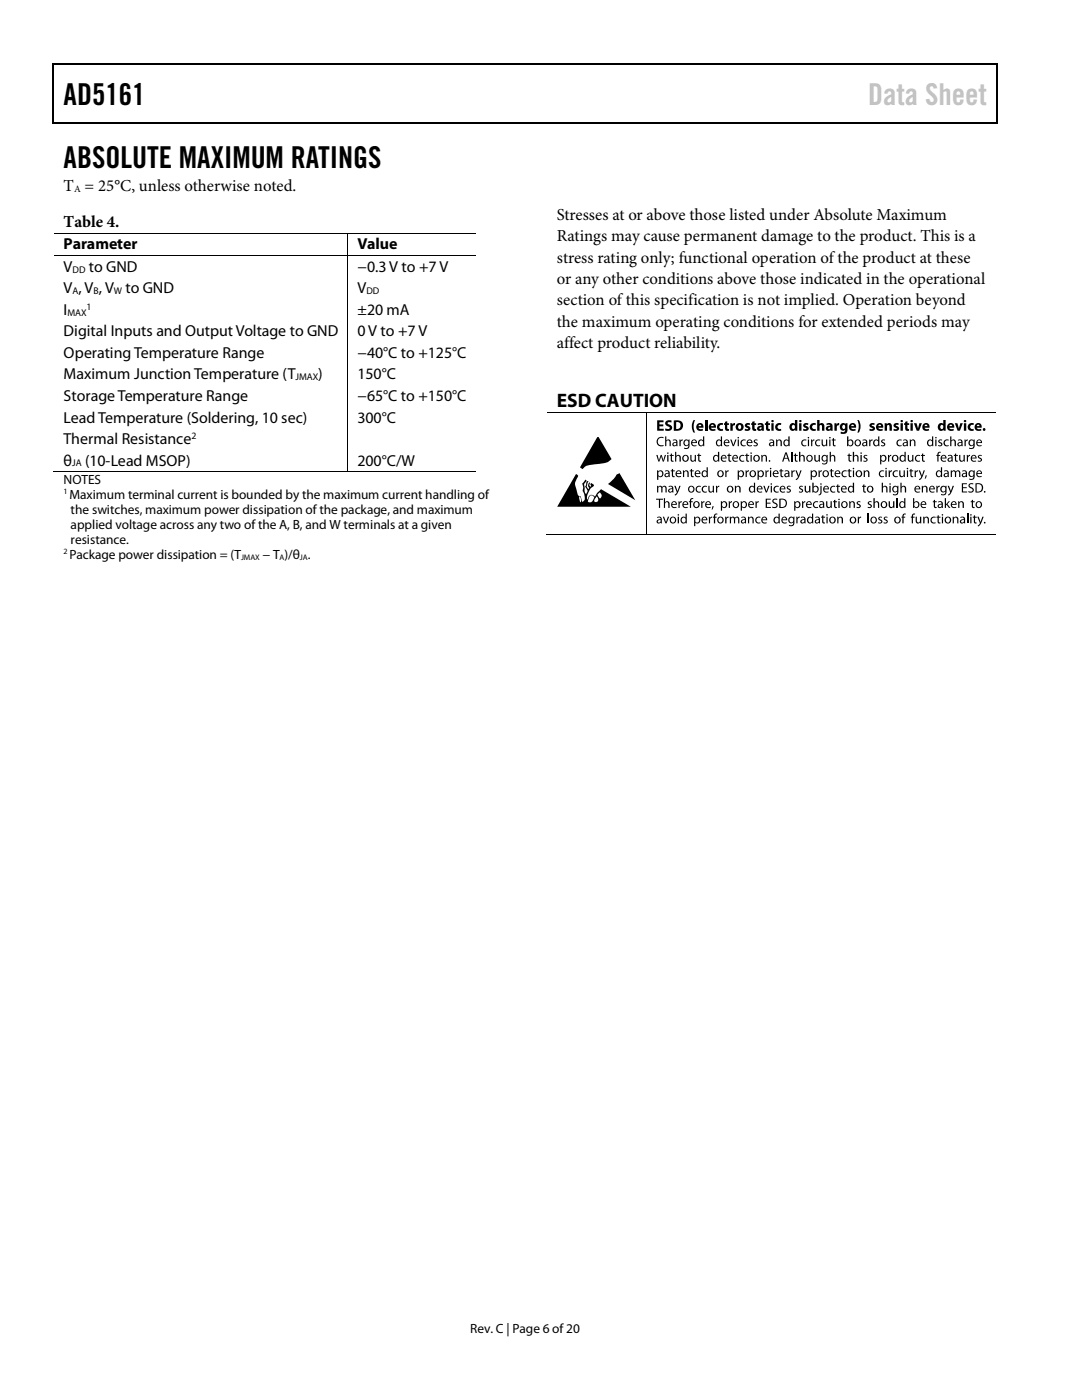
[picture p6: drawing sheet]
<svg xmlns="http://www.w3.org/2000/svg" width="216mm" height="279mm" viewBox="0 0 216 279" stroke-linecap="round" stroke-linejoin="round" font-family="sans-serif">
<defs><g id="words">
<g font-size="6">
<text x="12.7" y="20.9">AD5161</text>
<text x="12.7" y="33.6">ABSOLUTE MAXIMUM RATINGS</text>
</g>
<text font-size="6" fill="#c1c1c1" x="173.2" y="20.9">Data Sheet</text>
<text font-size="3.9" x="111.1" y="81.3">ESD CAUTION</text>
<g font-size="3.3">
<text x="12.7" y="38.1">T = 25°C, unless otherwise noted.</text>
<text x="12.7" y="45.2">Table 4.</text>
<text x="111.1" y="43.8">Stresses at or above those listed under Absolute Maximum</text>
<text x="111.1" y="48.1">Ratings may cause permanent damage to the product. This is a</text>
<text x="111.1" y="52.4">stress rating only; functional operation of the product at these</text>
<text x="111.1" y="56.7">or any other conditions above those indicated in the operational</text>
<text x="111.1" y="61">section of this specification is not implied. Operation beyond</text>
<text x="111.1" y="65.2">the maximum operating conditions for extended periods may</text>
<text x="111.1" y="69.5">affect product reliability.</text>
</g>
<g font-size="3.2">
<text x="12.7" y="49.8">Parameter</text>
<text x="71.3" y="49.8">Value</text>
<text x="12.7" y="54.3">V</text>
<text x="12.7" y="58.5">V , V , V</text>
<text x="17.7" y="54.3">to GND</text>
<text x="25" y="58.5">to GND</text>
<text x="71.3" y="58.5">V</text>
<text x="71.3" y="54.3">−0.3 V to +7 V</text>
<text x="12.7" y="62.9">I</text>
<text x="71.3" y="62.9">±20 mA</text>
<text x="12.7" y="67.1">Digital Inputs and Output Voltage to GND</text>
<text x="12.7" y="71.5">Operating Temperature Range</text>
<text x="71.3" y="71.5">−40°C to +125°C</text>
<text x="71.3" y="67.1">0 V to +7 V</text>
<text x="12.7" y="75.7">Maximum Junction Temperature (T</text>
<text x="63.5" y="75.7">)</text>
<text x="71.3" y="75.7">150°C</text>
<text x="12.7" y="80.1">Storage Temperature Range</text>
<text x="71.3" y="80.1">−65°C to +150°C</text>
<text x="12.7" y="84.3">Lead Temperature (Soldering, 10 sec)</text>
<text x="12.7" y="88.6">Thermal Resistance</text>
<text x="71.3" y="84.3">300°C</text>
<text x="12.7" y="92.9">θ</text>
<text x="17" y="92.9">(10-Lead MSOP)</text>
<text x="71.3" y="92.9">200°C/W</text>
</g>
<g font-size="2.7">
<text x="12.7" y="96.6">NOTES</text>
<text x="13.8" y="99.6">Maximum terminal current is bounded by the maximum current handling of</text>
<text x="14.1" y="102.5">the switches, maximum power dissipation of the package, and maximum</text>
<text x="14.1" y="105.5">applied voltage across any two of the A, B, and W terminals at a given</text>
<text x="13.8" y="111.5">Package power dissipation = (T</text>
<text x="14.1" y="108.5">resistance.</text>
<text x="52.4" y="111.5">− T )/θ .</text>
<text x="93.8" y="266">Rev. C | Page 6 of20</text>
</g>
<g font-size="1.9">
<text x="14.8" y="38.3">A</text>
<text x="14.5" y="54.4">DD</text>
<text x="14.5" y="58.7">A</text>
<text x="18.7" y="58.7">B</text>
<text x="22.7" y="58.7">W</text>
<text x="73.1" y="58.7">DD</text>
<text x="13.5" y="63">MAX</text>
<text x="17.3" y="61.8">1</text>
<text x="59" y="75.9">JMAX</text>
<text x="38.2" y="87.6">2</text>
<text x="14.4" y="93.1">JA</text>
</g>
<g font-size="1.6">
<text x="12.7" y="98.7">1</text>
<text x="12.7" y="110.6">2</text>
<text x="48.1" y="111.7">JMAX</text>
<text x="55.8" y="111.7">A</text>
<text x="59.9" y="111.7">JA</text>
</g>
</g></defs>
<g fill="#000">
<path d="M10.5 12.7h.3v1h-.3zM10.5 12.7h.3v.3h-.3zM133.3 12.7h.3v.3h-.3zM198.8 12.7h.2v1h-.2zM198.8 12.7h.2v.3h-.2zM10.5 24.4h.3v.2h-.3zM133.1 24.4h.2v.2h-.2zM198.8 24.4h.2v.2h-.2zM69.3 46.4h.2v.2h-.2zM69.3 51h.2v.1h-.2zM69.3 94.1h.2v.2h-.2zM119.3 87.3l2.7 4.3-.2 .2a3.7 3.7 0 0 1-2.7 .8l-.7 .1a2.24 2.24 0 0 0-2.1 .9l-.6-.3 3-5.2z"/>
<path d="M123 94.8l.6-.4 3.2 5.4-5.5-3.2 1.1-1zM128.8 82.3h.2v.1h-.2zM131.1 97h.2v.2l.3-.2h.3l.2 .2 .3-.2h.4l.2 .5v.8h-.2v-1l-.3-.2-.3 .3v.9h-.3v-1l-.2-.2-.3 .3-.1 .9h-.2zM131.1 83.9h1.3v.4h-.8v.4h.8v.4h-.8v.5h.8v.4h-1.3zM131 90.8h.2l.3 1.1 .3-1.1h.2l.4 1.1 .3-1.1h.2l-.4 1.3h-.3l-.3-1-.3 1h-.2zM130.9 99.5h1.4v.2h-.6v1.7h-.2v-1.7h-.6zM131.3 87.4l.7-.2 .4 .1v.2a.76 .76 0 0 0-1.1 .6 .76 .76 0 0 0 1.1 .7v.2a.97 .97 0 0 1-1.2-.3 .97 .97 0 0 1 .1-1.3zM132.5 99.4h.2v.9l.4-.3 .4 .2 .1 1.2h-.2l-.1-1-.3-.2-.3 .3v.9h-.2zM132.7 87.1h.3v.8l.4-.2 .4 .2v1.1h-.2v-.9l-.3-.2-.3 .3v.8h-.3zM132.9 84l.6-.1 .5 .1-.1 .3h-.6l-.1 .1 .2 .2a.72 .72 0 0 1 .7 .9 .72 .72 0 0 1-1.1 .5l-.3-.1 .1-.4 .7 .1 .1-.2-.1-.2a.68 .68 0 0 1-.7-.4 .68 .68 0 0 1 .1-.8zM133.8 90.6l.3-.1v.3h.3v.2h-.3v.9l.3 .1-.1 .2-.3-.1-.1-.2-.1-.9h-.2v-.2h.2zM134.1 93.6h.2v.3h.3v.2h-.3v.9h.3l-.1 .2h-.2l-.2-.2v-.9h-.3v-.2h.3z"/>
<path d="M134.7 90.2h.2v.8l.5-.2 .4 .2v1.1h-.2v-.9l-.3-.2-.4 .3v.8h-.2zM134.5 97h.3l.4 1 .3-1h.3l-.7 1.6-.4 .3-.1-.2 .5-.5zM135.6 87.7h.2v.3l.4-.3v.2l-.2 .1-.2 .2v.8h-.2zM136.3 93.9h.2v.2l.1-.1a.49 .49 0 0 1 .7 .1l.1 1.1h-.2l-.1-.9-.2-.3-.4 .3v.9h-.2zM137.9 93.6h.2v.3h.3v.2h-.3v.9h.3v.2h-.2a.35 .35 0 0 1-.3-.4v-.7h-.3v-.2h.3zM138.4 83.8h.3a2.7 2.7 0 0 0 0 2.5 .71 .71 0 0 1-.6-.8v-.8zM137.7 90.8h.3v1l.3 .2 .3-.3v-.9h.3v1.3h-.3v-.2v.1a.47 .47 0 0 1-.8-.1zM139.3 90.6l.3-.1v.3h.3v.2h-.3v.9l.3 .1v.1h-.4l-.2-.2v-.9h-.2zM139 97.1l.5-.2 .4 .1-.1 .2a.51 .51 0 0 0-.8 .4 .51 .51 0 0 0 .8 .5v.1a.7 .7 0 0 1-.9-.1 .7 .7 0 0 1 .1-1zM140.6 83.8h.5v2.2h-.5zM140.2 97.1l.5-.2 .4 .1-.1 .2a.5 .5 0 0 0-.7 .4 .5 .5 0 0 0 .7 .5l.1 .1a.7 .7 0 0 1-1-.1 .7 .7 0 0 1 .1-1zM141.3 97h.3v.9l.3 .2 .3-.2v-.9h.3v1.3h-.2l-.1-.2v.1a.47 .47 0 0 1-.8-.1z"/>
<path d="M142.9 97h.2v.2l.4-.3v.3h-.2l-.2 .3v.8h-.2zM143.3 84.7l.8-.3 .2 .1-.1 .3a.44 .44 0 0 0-.7 .4 .44 .44 0 0 0 .7 .4l.1 .3a.82 .82 0 0 1-1.1-.2 .82 .82 0 0 1 .1-1zM144.7 93.9h.2v.3l.5-.3v.2h-.3l-.1 .3v.8h-.3zM144.7 84.2l.4-.1v.4h.4v.3h-.4l.1 .8h.3v.4h-.6l-.2-.2v-1h-.2v-.3h.2zM145.3 90.6l.3-.1v.3h.3v.2h-.3v.9l.3 .1v.1l-.2 .1a.35 .35 0 0 1-.4-.5v-.7h-.2v-.2h.2zM145.7 84.5h.4v.2l.3-.2 .3-.1v.5h-.3l-.2 .2v.9h-.5zM145.7 87.7h.3l.3 1.1 .4-1.1h.3l-.6 1.3h-.2zM146.6 97h.2l.1 .2 .1-.1a.5 .5 0 0 1 .7 0l.1 1.2h-.3v-1l-.3-.2-.3 .3v.9h-.3zM147.7 91l.5-.2h.3v.2a.5 .5 0 0 0-.8 .5 .5 .5 0 0 0 .8 .4v.2a.7 .7 0 0 1-.9-.2 .7 .7 0 0 1 .1-.9zM148.8 84.6l.4-.2 .5 .1-.1 .3h-.5v.2a.56 .56 0 0 1 .6 .6 .56 .56 0 0 1-.8 .4l-.3-.1 .1-.3 .4 .1 .2-.1-.5-.3a.43 .43 0 0 1 0-.7zM148.8 93.9h.2v.3l.2-.3h.2v.2h-.2l-.2 .3v.8h-.2zM147.9 87.9l.6-.2 .3 .1v.1a.5 .5 0 0 0-.8 .5 .5 .5 0 0 0 .8 .4v.2a.7 .7 0 0 1-.9-.2 .7 .7 0 0 1 0-.9z"/>
<path d="M148.9 90.6l.2-.1v.3h.4v.2h-.4l.1 .9 .3 .1-.1 .2-.3-.1-.2-.2v-.9h-.2v-.2h.2zM150.4 87.9l.4-.2 .4 .1-.1 .1h-.4v.3l.2 .1a.4 .4 0 0 1 .3 .3 .4 .4 0 0 1-.2 .4h-.7l.1-.2h.5v-.2l-.2-.1a.39 .39 0 0 1-.3-.6zM150.1 84.2l.5-.1v.4h.3v.3h-.3v.8h.3v.4h-.5l-.3-.2v-1h-.2v-.3h.2zM151.9 90.8h.2v.2l.1-.1a.48 .48 0 0 1 .8 .1v1.1h-.2v-.9l-.3-.2-.3 .3v.8h-.3zM152.3 97h.3l.3 1 .4-1h.3l-.6 1.3h-.2zM152.7 93.9h.2l.1 .3 .4-.3v.2h-.3l-.1 .3v.8h-.3zM152.8 84.2l.5-.1v.4h.3v.3h-.3v.8h.3v.4h-.5l-.2-.2-.1-1h-.2v-.3h.2zM153.4 91.9h.3v.2h-.3zM154.8 87.7h.3v.2l.1-.1a.49 .49 0 0 1 .7 .1l.1 1.1h-.2l-.1-.9-.2-.2-.4 .2v.9h-.2zM154.5 97.1l.6-.2 .3 .1-.1 .2a.5 .5 0 0 0-.7 .4 .5 .5 0 0 0 .7 .5l.1 .1a.7 .7 0 0 1-.9-.1 .7 .7 0 0 1 0-1zM154.9 84.7l.8-.3 .2 .1-.1 .3a.45 .45 0 0 0-.7 .4 .45 .45 0 0 0 .7 .4l.1 .3a.82 .82 0 0 1-1-.2 .82 .82 0 0 1 0-1zM155.7 93.6h.3v.3h.3v.2h-.3v.9h.3l-.1 .2h-.3l-.1-.2-.1-.9h-.2v-.2h.2z"/>
<path d="M157 97.1l.4-.2 .4 .1-.1 .2h-.4v.2l.2 .1a.4 .4 0 0 1 .3 .3 .4 .4 0 0 1-.2 .5l-.7-.1 .1-.2 .5 .1v-.3l-.2-.1a.39 .39 0 0 1-.3-.6zM157.9 90.2h.2v1.9h-.2zM157.9 93.9h.2v.3l.5-.3v.2h-.3l-.1 .3-.1 .8h-.2zM158.6 90.6l.2-.1v.3h.4v.2h-.4l.1 .9 .3 .1v.1h-.4l-.2-.2v-.9h-.2v-.2h.2zM158.7 93.9h.3l.4 1 .3-1h.3l-.7 1.6-.5 .3v-.2a.45 .45 0 0 0 .4-.5zM159.4 90.2h.3v.8l.4-.2 .4 .2 .1 1.1h-.3v-.9l-.3-.2-.3 .2v.9h-.3zM159.5 97.1l.4-.2 .3 .1-.1 .2h-.4v.2l.2 .1a.4 .4 0 0 1 .4 .3 .4 .4 0 0 1-.3 .5l-.6-.1 .1-.2 .5 .1v-.3l-.2-.1a.39 .39 0 0 1-.3-.6zM160.4 84.6l.5-.2 .4 .1-.1 .3h-.4v.2a.56 .56 0 0 1 .6 .6 .56 .56 0 0 1-.9 .4l-.3-.1 .1-.3 .4 .1 .2-.1-.5-.3a.43 .43 0 0 1 0-.7zM160.1 87.9l.5-.2 .3 .1v.1a.51 .51 0 0 0-.8 .5 .51 .51 0 0 0 .8 .4v.2a.7 .7 0 0 1-.9-.2 .7 .7 0 0 1 .1-.9zM160.6 97h.2v.9l.3 .2 .3-.3v-.8h.3v1.3h-.2v-.2l-.1 .1a.47 .47 0 0 1-.8-.1zM161.8 87.7h.2l.1 .3 .4-.3v.2l-.2 .1-.2 .2v.8h-.3zM161.8 84.7l.8-.3 .2 .1-.1 .3a.45 .45 0 0 0-.7 .4 .45 .45 0 0 0 .7 .4l.1 .3a.82 .82 0 0 1-1-.2 .82 .82 0 0 1 0-1z"/>
<path d="M163.1 83.8h.4v.8a.55 .55 0 0 1 .7-.1 .55 .55 0 0 1 .3 .6v.9h-.5v-1l-.2-.2-.3 .2v1h-.4zM163.3 93.9h.2l.1 .3 .4-.3v.2h-.3l-.1 .3v.8h-.3zM162.5 90.8h.2l.1 1 .2 .2 .4-.3v-.9h.2v1.3h-.2v-.2l-.1 .1a.47 .47 0 0 1-.8-.1zM162.8 87.9l.5-.2 .4 .1-.1 .1a.5 .5 0 0 0-.7 .5 .5 .5 0 0 0 .7 .4l.1 .2a.7 .7 0 0 1-1-.2 .7 .7 0 0 1 .1-.9zM163.9 87.7h.3v1l.3 .2 .3-.3v-.9h.3v1.3h-.2l-.1-.2v.1a.47 .47 0 0 1-.8 0zM165.6 90.2h.2v.8l.4-.2 .4 .2 .1 1.1h-.3v-.9l-.3-.2-.3 .3v.8h-.2zM165.8 93.6h.2v.3h.4v.2h-.4v.9h.3l.1 .2h-.3a.35 .35 0 0 1-.3-.4v-.7h-.2v-.2h.2zM166.2 87.5l.2-.1v.3h.4v.2h-.4l.1 .9 .2 .1v.1l-.3 .1-.2-.3v-.9h-.2v-.2h.2zM166.5 84.5h.4v.2l.3-.2 .2-.1v.5h-.2l-.2 .2v.9h-.5zM165.8 97.1l.5-.2 .4 .1-.1 .2a.51 .51 0 0 0-.7 .4 .51 .51 0 0 0 .7 .5l.1 .1a.7 .7 0 0 1-1-.1 .7 .7 0 0 1 .1-1zM166.4 99.8l.3-.1v.3h.3v.2h-.3v.9l.3 .1v.2h-.4l-.2-.2v-1h-.2zM167 96.7h.3v.3h.3v.1h-.3v.9l.3 .1-.1 .2h-.3l-.1-.2-.1-1h-.2v-.1h.2z"/>
<path d="M168.1 94.1l.5-.2h.4l-.1 .2a.5 .5 0 0 0-.8 .4 .5 .5 0 0 0 .8 .5v.2a.7 .7 0 0 1-.9-.2 .7 .7 0 0 1 .1-.9zM169.3 90.6l.2-.1v.3h.4v.2h-.4l.1 .9 .3 .1v.1h-.4l-.2-.2v-.9h-.2zM169.3 93.6h.3v.3h.3v.2h-.3v.9h.3l-.1 .2h-.3l-.2-.2v-.9h-.2v-.2h.2zM170.2 90.2h.2v.8l.4-.2 .4 .2 .1 1.1h-.2l-.1-.9-.3-.2-.3 .2v.9h-.2zM171 83.8a.71 .71 0 0 1 .7 .9v.8a.71 .71 0 0 1-.7 .8 2.7 2.7 0 0 0 0-2.5zM172.4 91l.4-.2 .3 .1-.1 .1h-.4v.3l.2 .1a.4 .4 0 0 1 .3 .3 .4 .4 0 0 1-.2 .4h-.6v-.2h.5v-.3l-.2-.1a.39 .39 0 0 1-.2-.5zM172.3 93.9h.2l.1 .2 .1-.1a.5 .5 0 0 1 .7 .1l.1 1.1h-.3v-.9l-.3-.3-.3 .3v.9h-.3zM172.2 96.7h.3v.3h.3v.1h-.3v.9l.3 .1-.1 .2h-.3l-.1-.2-.1-1h-.2v-.1h.2zM173.4 87.7h.3v.3l.4-.3v.2l-.2 .1-.2 .2v.8h-.3zM173.7 84.6l.4-.2 .4 .1v.3h-.5v.2a.53 .53 0 0 1 .6 .5 .53 .53 0 0 1-.7 .5l-.4-.1v-.3l.4 .1 .2-.1-.4-.3a.42 .42 0 0 1 0-.7zM174.3 99.4h.2v.9l.5-.3 .3 .2 .1 1.2h-.2v-1a.32 .32 0 0 0-.4-.2 .32 .32 0 0 0-.3 .4v.8h-.2zM175.9 87.9l.4-.2 .3 .1-.1 .1h-.4v.3l.2 .1a.4 .4 0 0 1 .3 .3 .4 .4 0 0 1-.2 .4h-.6v-.2h.5l.1-.2-.2-.1a.39 .39 0 0 1-.3-.6z"/>
<path d="M175.9 96.3h.3v.9l.4-.3 .4 .2 .1 1.2h-.3v-1l-.3-.2-.3 .3v.9h-.3zM175.6 94.1l.5-.2h.3l-.1 .2a.5 .5 0 0 0-.7 .4 .5 .5 0 0 0 .7 .5l.1 .2a.7 .7 0 0 1-.9-.2 .7 .7 0 0 1 .1-.9zM176.5 84.5h.4l.1 .2v-.1a.55 .55 0 0 1 .7-.1 .55 .55 0 0 1 .3 .6v.9h-.5v-1l-.2-.2-.3 .2v1h-.5zM177.2 90.8h.2v.3l.4-.3v.2h-.2l-.2 .4v.7h-.2zM177.3 93.9h.2l.1 .3 .2-.3h.2v.2h-.2l-.2 .3v.8h-.3zM178.5 84.6l.4-.2 .4 .1v.3h-.5v.2a.53 .53 0 0 1 .6 .5 .53 .53 0 0 1-.7 .5l-.4-.1 .1-.3 .3 .1 .3-.1-.5-.3a.42 .42 0 0 1 0-.7zM178.9 99.4h.2v2h-.2zM178.3 94.1l.5-.2h.4l-.1 .2a.5 .5 0 0 0-.7 .4 .5 .5 0 0 0 .7 .5l.1 .2a.7 .7 0 0 1-1-.2 .7 .7 0 0 1 .1-.9zM179.7 96.3h.2v.9l.4-.3 .4 .2 .1 1.2h-.2l-.1-1-.2-.2-.4 .3v.9h-.2zM179.1 87.9l.5-.2 .3 .1v.1a.5 .5 0 0 0-.8 .5 .5 .5 0 0 0 .8 .4v.2a.7 .7 0 0 1-.9-.2 .7 .7 0 0 1 .1-.9zM179.4 93.9h.3v.9l.3 .2 .3-.2v-.9h.3v1.3h-.2l-.1-.2-.1 .1a.47 .47 0 0 1-.7-.1zM180.6 84.2l.5-.1v.4h.3v.3h-.3v.8h.3v.4h-.5l-.2-.2-.1-1h-.2v-.3h.2z"/>
<path d="M181.5 87.7h.2l.1 .2v-.1a.48 .48 0 0 1 .8 .1l.1 1.1h-.3v-.9l-.3-.2-.3 .3v.8h-.3zM181.6 93.6h.3v.3h.3v.2h-.3v.9h.3v.2h-.3l-.2-.2-.1-.9h-.1zM181.1 90.8h.3v1l.3 .2 .3-.3v-.9h.3v1.3h-.3v-.2l-.1 .1a.46 .46 0 0 1-.7-.1zM182.5 93.9h.2v.3l.5-.3v.2h-.3l-.1 .3-.1 .8h-.2zM182.4 84.5h.5l.3 1 .3-1h.5l-.6 1.5h-.5zM183.3 93.9h.3l.4 1 .3-1h.3l-.7 1.6-.5 .3v-.2a.45 .45 0 0 0 .4-.5zM182.7 91l.6-.2h.3l-.1 .2a.51 .51 0 0 0-.7 .5 .51 .51 0 0 0 .8 .4v.2a.7 .7 0 0 1-.9-.2 .7 .7 0 0 1 0-.9zM183.9 97h.2v.2l.1-.1a.49 .49 0 0 1 .8 0l.1 1.2h-.3v-1l-.3-.2-.3 .3v.9h-.3zM184 90.6l.2-.1v.3h.4v.2h-.4l.1 .9 .2 .1 .1 .1-.3 .1a.35 .35 0 0 1-.3-.5v-.7h-.2v-.2h.2zM184.7 94.9h.2l-.2 .6h-.2zM186.3 99.8l.3-.1v.3h.3v.2h-.3v.9l.3 .1v.2h-.4l-.2-.2v-1h-.2zM186.8 97h.2l.1 .2 .4-.3v.3h-.2l-.2 .3v.8h-.3z"/>
<path d="M187.2 90.3l.5-.1v.2h-.3l-.1 .1v.3h.3v.2h-.3v1.1h-.3v-1.1h-.2v-.2h.2zM187.3 87.9l.4-.2 .3 .1-.1 .1h-.4v.3l.2 .1a.4 .4 0 0 1 .3 .3 .4 .4 0 0 1-.2 .4h-.6v-.2h.5l.1-.2-.2-.1a.39 .39 0 0 1-.3-.6zM188.5 87.9l.5-.2 .3 .1v.1a.5 .5 0 0 0-.8 .5 .5 .5 0 0 0 .8 .4v.2a.7 .7 0 0 1-.9-.2 .7 .7 0 0 1 .1-.9zM189.1 97h.3l.3 1 .4-1h.3l-.6 1.3-.6 .6v-.2l.4-.5zM189.6 87.1h.2v.8l.5-.2 .4 .2v1.1h-.2v-.9l-.3-.2-.4 .3v.8h-.2zM189.7 93.9h.2v.2l.3-.2h.3l.2 .2 .3-.2h.4l.2 .5v.8h-.2v-1l-.3-.2-.3 .3v.9h-.3v-1l-.2-.2-.4 .3v.9h-.2zM190.5 90.6l.3-.1v.3h.3v.2h-.3v.9l.3 .1v.1h-.4l-.1-.2-.1-.9h-.2v-.2h.2zM190.5 84.5h.5l.3 1 .3-1h.5l-.6 1.5h-.4zM192.4 87.7h.3v.3l.4-.3v.2l-.4 .3v.8h-.2zM191.4 90.8h.2l.1 1 .2 .2 .4-.3v-.9h.2v1.3h-.2v-.2l-.1 .1a.47 .47 0 0 1-.7-.1zM191.9 96.4h1v.2h-.7v.6h.7v.2h-.7v.7h.8v.2h-1.1zM192.9 90.8h.2v.3l.5-.3v.2h-.3l-.1 .4v.7h-.3z"/>
<path d="M193.3 96.7a.77 .77 0 0 1 .9-.2v.2l-.4-.1-.3 .2 .1 .3a.64 .64 0 0 1 .7 .9 .64 .64 0 0 1-1.1 .2l.1-.2a.4 .4 0 0 0 .5 .1 .4 .4 0 0 0 .1-.6 .68 .68 0 0 1-.6-.8zM193.9 99.8l.2-.1v.3h.4v.2h-.4l.1 .9 .3 .1-.1 .2h-.3l-.2-.2v-1h-.2v-.2h.2zM193.3 84.7l.8-.3 .2 .1-.1 .3a.44 .44 0 0 0-.6 .4 .44 .44 0 0 0 .6 .4l.1 .3a.82 .82 0 0 1-1-.2 .82 .82 0 0 1 0-1zM195.2 91l.4-.2 .3 .1-.1 .1h-.4v.3l.2 .1a.4 .4 0 0 1 .3 .3 .4 .4 0 0 1-.2 .4h-.6v-.2l.4 .1 .2-.2-.5-.5zM196.4 98h.2v.3h-.2zM128.8 106.6h.2v.2h-.2zM132.3 103.1h.2l.4 1.1 .4-1.1h.2l-.5 1.3h-.2zM135.4 100h.2v.3l.4-.3v.3h-.2l-.2 .3v.8h-.2zM137.8 99.5l.5-.1v.2h-.3l-.1 .2v.2h.3v.2h-.3v1.2h-.2v-1.2h-.2v-.2h.2zM139.9 100h.2v.3l.5-.3v.3l-.4 .3v.8h-.3zM141.4 103.1h.2l.1 .3 .4-.3v.2l-.2 .1-.2 .2v.8h-.2zM142.1 101h.3l-.2 .7h-.2z"/>
<path d="M142.6 102.6l.5-.1v.2h-.3l-.1 .2v.2h.3v.2h-.3v1.1h-.3v-1.1h-.1v-.2h.1zM144.7 103.1h.2v.3l.2-.3h.3v.2l-.3 .1-.1 .2v.8h-.3zM145.4 100h.2v.3l.5-.3v.3l-.4 .3v.8h-.3zM145.6 103.1h.2v.2l.3-.2h.3l.2 .3 .3-.3h.4l.2 .6v.7h-.2v-.9l-.3-.2-.3 .2v.9h-.2l-.1-.9-.2-.2-.3 .3v.8h-.3zM149.3 103.1h.2v.3l.1-.2a.49 .49 0 0 1 .7 .1l.1 1.1h-.2l-.1-.9-.3-.2-.3 .2v.9h-.2zM150.7 100h.3v.3l.4-.3v.3h-.2l-.2 .3v.8h-.2zM150.9 103.3l.5-.2 .3 .1v.2a.5 .5 0 0 0-.8 .4 .5 .5 0 0 0 .8 .4v.2a.7 .7 0 0 1-.9-.2 .7 .7 0 0 1 .1-.9zM152.8 99.5h1v.2h-.8v.6h.8v.2h-.8v.7h.8v.2h-1zM154.2 99.7a.8 .8 0 0 1 .9-.1l-.1 .2-.3-.1-.3 .1 .1 .4a.64 .64 0 0 1 .6 .9 .64 .64 0 0 1-1 .2v-.2a.39 .39 0 0 0 .7 .1 .39 .39 0 0 0-.2-.7 .53 .53 0 0 1-.4-.8zM158.9 103.1h.2v.3l.2-.3h.3v.2l-.3 .1-.2 .3v.7h-.2zM160 100h.2l.1 .3 .4-.3v.3h-.2l-.2 .3v.8h-.3zM162.4 100.2l.5-.2 .4 .1-.1 .2a.51 .51 0 0 0-.8 .4 .51 .51 0 0 0 .8 .5l.1 .1a.7 .7 0 0 1-1-.1 .7 .7 0 0 1 .1-1z"/>
<path d="M164.1 102.9l.2-.1v.3h.3v.2h-.3v.9l.3 .1-.1 .2h-.2l-.2-.3v-.9h-.3v-.2h.3zM164.8 100h.3v1l.3 .2 .3-.3v-.9h.3v1.4h-.2v-.2l-.1 .1a.47 .47 0 0 1-.8-.1zM167 103.1h.3v.3l.1-.2a.5 .5 0 0 1 .7 .1l.1 1.1h-.2l-.1-.9-.3-.2-.3 .3v.8h-.2zM169.4 100h.3v.3l.1-.2a.48 .48 0 0 1 .7 .1l.1 1.2h-.3v-1l-.3-.2-.3 .3v.9h-.2zM171 100.2l.4-.2 .3 .1v.2l-.5-.1v.3l.2 .1a.4 .4 0 0 1 .4 .3 .4 .4 0 0 1-.3 .5l-.6-.1v-.2l.4 .1 .2-.2-.5-.5zM171.2 103.1h.2v.3l.4-.3v.2l-.2 .1-.2 .2v.8h-.2zM173.1 102.5h.3v1.9h-.3zM173.2 100.2l.4-.2 .3 .1v.2l-.5-.1v.3l.2 .1a.4 .4 0 0 1 .4 .3 .4 .4 0 0 1-.3 .5l-.6-.1 .1-.2 .3 .1 .2-.2-.5-.5zM175.3 103.3l.4-.2 .3 .1v.2l-.5-.1v.3l.2 .1a.4 .4 0 0 1 .4 .3 .4 .4 0 0 1-.3 .4h-.6l.1-.2h.5v-.2l-.2-.1a.39 .39 0 0 1-.3-.6zM176.4 103.3l.4-.2 .3 .1-.1 .2-.4-.1v.3l.2 .1a.4 .4 0 0 1 .3 .3 .4 .4 0 0 1-.2 .4h-.6l.1-.2h.5v-.2l-.2-.1a.39 .39 0 0 1-.3-.6zM177.3 100h.3v1l.3 .2 .3-.3v-.9h.3v1.4h-.3v-.2l-.1 .1a.47 .47 0 0 1-.7-.1zM180.2 102.6l.5-.1v.2h-.3l-.1 .2v.2h.3v.2h-.3v1.1h-.2v-1.1h-.2v-.2h.2z"/>
<path d="M182.1 102.6l.5-.1v.2h-.3l-.1 .2v.2h.3v.2h-.3v1.1h-.3v-1.1h-.2v-.2h.2zM182.7 103.1h.2l.1 1 .2 .2 .4-.3v-.9h.2v1.3h-.2v-.2l-.1 .1a.46 .46 0 0 1-.7 0zM184.2 103.1h.2l.1 .3v-.2a.48 .48 0 0 1 .8 .1l.1 1.1h-.3v-.9a.32 .32 0 0 0-.4-.2 .32 .32 0 0 0-.2 .4v.7h-.3zM185.9 103.3l.5-.2 .3 .1v.2a.51 .51 0 0 0-.8 .4 .51 .51 0 0 0 .8 .4v.2a.7 .7 0 0 1-.9-.2 .7 .7 0 0 1 .1-.9zM187.1 102.9l.2-.1v.3h.4v.2h-.4l.1 .9 .2 .1 .1 .1-.3 .1a.35 .35 0 0 1-.3-.5v-.7h-.2v-.2h.2zM188.5 99.4h.3v1.3l.5-.7h.3l-.6 .6 .6 .8h-.3l-.4-.7-.1 .2v.5h-.3zM190.1 103.1h.2v.3l.1-.2a.48 .48 0 0 1 .8 .1v1.1h-.2v-.9l-.3-.2-.3 .2-.1 .9h-.2zM191.2 100h.2v.3l.1-.2a.5 .5 0 0 1 .8 .1v1.2h-.2v-1l-.3-.2-.4 .3v.9h-.2zM193 102.5h.2v1.9h-.2zM194.3 102.9l.3-.1v.3h.3v.2h-.3v.9l.3 .1v.1l-.4 .1-.2-.3v-.9h-.2v-.2h.2zM195 103.1h.3l.4 1.1 .3-1.1h.3l-.5 1.4-.6 .6-.1-.2 .4-.5zM196.4 104.2h.2v.2h-.2z"/>
<path d="M114.9 94.6l-3.7 6.5h14.7l-6-3.4-.7 .6-.5 .8-.2-.2a.72 .72 0 0 0-.7-.1 .72 .72 0 0 0-.5 .7l-.1 .2a2.84 2.84 0 0 1 1.3-2.7v-.2l-.6-.4v.6l-.2 .2-.1-.3 .1-.7-.3 .4-.1 .4 .3 .4-.2 .2-.1-.1a.65 .65 0 0 1-.1-1l.3-.3-.3-.2-.4 1.1 .2 .3a.71 .71 0 0 1-.1 1.2l-.2-.4v-.9a.8 .8 0 0 1 .2-1.2l.1-.2-.2-.2-.6 .8 .2 .7-.1 .8 .3 .7a1.02 1.02 0 0 1-.4 1.5l-.4-1.2a.79 .79 0 0 1-.7-.9l-.1-.4a2.11 2.11 0 0 1 .3-2.5 .42 .42 0 0 0-.4-.6zM115.6 99.1h.1l.2 .4 .1 .5-.2 .3zM117.8 98.9a.58 .58 0 0 1 .7 .3 .58 .58 0 0 1-.2 .7 .6 .6 0 0 1-1 .2l.2-.7zM119 99.1a.51 .51 0 0 1 .4 .7 .51 .51 0 0 1-.8 .2zM119.3 98.6l.4-.3a.69 .69 0 0 1 0 1.2l-.5-.7z"/>
<path d="M131.1 93.9h.2v.2a.62 .62 0 0 1 .9 0 .62 .62 0 0 1 0 .9 .62 .62 0 0 1-.8 0v.8h-.3zM131.4 94.2a.49 .49 0 0 0 0 .6 .49 .49 0 0 0 .6 .2 .5 .5 0 0 0 .1-.6 .5 .5 0 0 0-.5-.3z"/>
<path d="M133.1 90.4a.15 .15 0 0 1 .3 0 .15 .15 0 0 1-.3 0zM133.1 90.8h.3v1.3h-.3z"/>
<path d="M132.7 94l.4-.1 .5 .2 .1 1.1h-.3v-.1a.43 .43 0 0 1-.6 0 .43 .43 0 0 1 0-.6l.6-.1v-.2a.41 .41 0 0 0-.7-.1zM132.9 94.6v.4h.4l.1-.2v-.3z"/>
<path d="M133.4 97l.4-.1 .5 .3 .1 1.1h-.3v-.2a.43 .43 0 0 1-.6 .1 .43 .43 0 0 1 0-.6l.6-.2v-.1a.41 .41 0 0 0-.6-.1zM133.6 97.7v.4h.4l.1-.2v-.3z"/>
<path d="M134.4 83.9a1.51 1.51 0 0 1 1.9 .6 1.24 1.24 0 0 1-1.7 1.5h-.2zM134.9 84.2v1.4a.71 .71 0 0 0 .9-.7 .71 .71 0 0 0-.9-.7z"/>
<path d="M135 94.1a.58 .58 0 0 1 .7-.2 .58 .58 0 0 1 .3 .7h-1l.3 .4h.6v.2a.73 .73 0 0 1-.9-.2 .73 .73 0 0 1 0-.9zM135.2 94.1l-.2 .3h.7l-.1-.3z"/>
<path d="M134.2 87.8l.2-.1a.57 .57 0 0 1 .8 .5v.8h-.2v-.1a.43 .43 0 0 1-.7 .1 .43 .43 0 0 1 0-.7l.6-.1v-.1a.41 .41 0 0 0-.6-.1zM134.5 88.5l-.1 .3 .4 .1 .1-.2v-.3z"/>
<path d="M136.1 91.5a.7 .7 0 0 1 1.4 0 .7 .7 0 0 1-1.4 0zM136.6 91a.49 .49 0 0 0-.2 .7 .49 .49 0 0 0 .6 .2 .49 .49 0 0 0 .2-.6 .49 .49 0 0 0-.6-.3z"/>
<path d="M136.5 87.9l.5-.2 .4 .2v-.2h.2v.4a1.64 1.64 0 0 1-.2 1.4l-.5 .1-.4-.1v-.2l.2 .1a.47 .47 0 0 0 .5-.1 .47 .47 0 0 0 .2-.5 .63 .63 0 0 1-1 0 .63 .63 0 0 1 .1-.9zM136.8 87.9a.49 .49 0 0 0-.2 .6 .49 .49 0 0 0 .5 .3 .48 .48 0 0 0 .3-.6 .48 .48 0 0 0-.6-.3z"/>
<path d="M137.3 97.6a.69 .69 0 0 1 1.3 0 .69 .69 0 0 1-1.3 0zM137.7 97.2a.49 .49 0 0 0-.2 .6 .49 .49 0 0 0 .6 .3 .49 .49 0 0 0 .2-.7 .49 .49 0 0 0-.6-.2z"/>
<path d="M138.1 87.9a.57 .57 0 0 1 .7-.2 .57 .57 0 0 1 .3 .7h-1l.3 .4h.5l.1 .2a.73 .73 0 0 1-.9-.1 .73 .73 0 0 1 0-1zM138.3 87.9l-.2 .3h.7l-.1-.3z"/>
<path d="M138.8 94.1a.57 .57 0 0 1 .7-.2 .57 .57 0 0 1 .3 .7h-1l.3 .4h.6v.2a.73 .73 0 0 1-.9-.2 .73 .73 0 0 1 0-.9zM139 94.1l-.2 .3h.7l-.1-.3z"/>
<path d="M139.1 84.7a.72 .72 0 0 1 .9-.2 .72 .72 0 0 1 .3 .9h-.9a.54 .54 0 0 0 .8 .2l.1 .3a.85 .85 0 0 1-1.1-.1 .85 .85 0 0 1-.1-1.1zM139.5 84.8l-.1 .2h.5l-.1-.2z"/>
<path d="M139.5 87.9l.4-.2 .4 .2v-.8h.2v1.9h-.2v-.2a.61 .61 0 0 1-.8 .1 .61 .61 0 0 1-.2-.8zM139.7 88a.5 .5 0 0 0-.2 .6 .5 .5 0 0 0 .6 .3l.1-.1a.48 .48 0 0 0 .1-.6 .48 .48 0 0 0-.6-.2z"/>
<path d="M140.2 94l.4-.1 .4 .1v-.7h.2v1.9h-.2v-.2a.61 .61 0 0 1-.8 .1 .61 .61 0 0 1-.2-.8zM140.4 94.1a.5 .5 0 0 0-.2 .6 .5 .5 0 0 0 .6 .3 .49 .49 0 0 0 .2-.6 .49 .49 0 0 0-.6-.3z"/>
<path d="M141.6 84.7a.72 .72 0 0 1 .9-.2 .72 .72 0 0 1 .3 .9h-.9l.2 .2h.6l.1 .3a.85 .85 0 0 1-1.1-.1 .85 .85 0 0 1-.1-1.1zM142 84.8l-.1 .2h.5l-.1-.2z"/>
<path d="M142.4 91l.4-.2 .5 .2v-.8h.2v1.9h-.2v-.2a.61 .61 0 0 1-.9 .1 .61 .61 0 0 1-.1-.8zM142.7 91a.5 .5 0 0 0-.2 .6 .5 .5 0 0 0 .6 .3 .49 .49 0 0 0 .2-.6 .49 .49 0 0 0-.6-.3z"/>
<path d="M143.1 94.6a.7 .7 0 0 1 1.4 0 .7 .7 0 0 1-1.4 0zM143.5 94.1a.49 .49 0 0 0-.1 .6 .49 .49 0 0 0 .6 .3 .49 .49 0 0 0 .2-.6 .49 .49 0 0 0-.7-.3z"/>
<path d="M144 91a.57 .57 0 0 1 .7-.2 .57 .57 0 0 1 .3 .7h-.9l.2 .4h.6v.2a.73 .73 0 0 1-.9-.2 .73 .73 0 0 1 0-.9zM144.2 91l-.1 .3h.7l-.2-.3z"/>
<path d="M143 87.9l.4-.2 .4 .2v-.8h.3v1.9h-.2v-.2a.61 .61 0 0 1-.9 .1 .61 .61 0 0 1-.1-.8zM143.3 88a.5 .5 0 0 0-.2 .6 .5 .5 0 0 0 .5 .3 .5 .5 0 0 0 .2-.7 .5 .5 0 0 0-.5-.2z"/>
<path d="M144.6 87.9a.57 .57 0 0 1 .7-.2 .57 .57 0 0 1 .3 .7h-1l.3 .4h.6v.2a.73 .73 0 0 1-.9-.1 .73 .73 0 0 1 0-1zM144.8 87.9l-.2 .3h.7l-.1-.3z"/>
<path d="M145 97.6a.7 .7 0 0 1 1.4 0 .7 .7 0 0 1-1.4 0zM145.5 97.2a.49 .49 0 0 0-.2 .6 .49 .49 0 0 0 .6 .3 .49 .49 0 0 0 .2-.7 .49 .49 0 0 0-.6-.2z"/>
<path d="M146.3 91a.57 .57 0 0 1 .7-.2 .57 .57 0 0 1 .3 .7h-1a.53 .53 0 0 0 .9 .4v.2a.73 .73 0 0 1-.9-.2 .73 .73 0 0 1 0-.9zM146.5 91l-.2 .3h.7l-.1-.3z"/>
<path d="M147.2 93.9h.2v.2a.62 .62 0 0 1 .9-.1 .62 .62 0 0 1 .1 .8 .56 .56 0 0 1-1 .2v.8h-.2zM147.5 94.2a.44 .44 0 0 0 0 .6 .44 .44 0 0 0 .7 0 .48 .48 0 0 0 0-.5 .48 .48 0 0 0-.5-.2z"/>
<path d="M147.2 87.2h.2v.3h-.2zM147.2 87.7h.2v1.3h-.2z"/>
<path d="M146.8 85.2a.81 .81 0 0 1 1.6 0 .81 .81 0 0 1-1.6 0zM147.4 84.8l-.1 .2a.47 .47 0 0 0 .3 .7 .43 .43 0 0 0 .3-.5 .43 .43 0 0 0-.5-.4z"/>
<path d="M149.1 87.9a.57 .57 0 0 1 .7-.1 .57 .57 0 0 1 .3 .6h-.9l.2 .4h.6l.1 .2a.73 .73 0 0 1-1-.1 .73 .73 0 0 1 0-1zM149.4 87.9l-.2 .3h.7l-.1-.3z"/>
<path d="M149.7 90.4a.15 .15 0 0 1 .3 0 .15 .15 0 0 1-.3 0zM149.8 90.8h.2v1.3h-.2z"/>
<path d="M149.5 94.6a.7 .7 0 0 1 1.4 0 .7 .7 0 0 1-1.4 0zM150 94.1a.49 .49 0 0 0-.2 .6 .49 .49 0 0 0 .6 .3 .49 .49 0 0 0 .2-.6 .49 .49 0 0 0-.6-.3z"/>
<path d="M149.6 97.1l.4-.2 .4 .2v-.8h.3v2h-.2v-.2a.61 .61 0 0 1-.9 .1 .61 .61 0 0 1-.1-.8zM149.9 97.2a.5 .5 0 0 0-.2 .6 .5 .5 0 0 0 .5 .3 .5 .5 0 0 0 .2-.6 .5 .5 0 0 0-.5-.3z"/>
<path d="M150.3 91.5a.7 .7 0 0 1 1.4 0 .7 .7 0 0 1-1.4 0zM150.7 91a.5 .5 0 0 0-.1 .7 .5 .5 0 0 0 .6 .2 .49 .49 0 0 0 .1-.6 .49 .49 0 0 0-.6-.3z"/>
<path d="M151.1 93.9h.3v.2a.62 .62 0 0 1 .9 0 .62 .62 0 0 1 0 .9 .62 .62 0 0 1-.9 0v.8h-.2zM151.5 94.2a.44 .44 0 0 0 0 .6 .44 .44 0 0 0 .6 0 .48 .48 0 0 0 0-.5 .48 .48 0 0 0-.5-.2z"/>
<path d="M151.2 97.1a.57 .57 0 0 1 .7-.1 .57 .57 0 0 1 .3 .7h-1a.53 .53 0 0 0 .8 .4l.1 .1a.73 .73 0 0 1-1-.1 .73 .73 0 0 1 .1-1zM151.4 97.2l-.2 .3h.7l-.1-.3z"/>
<path d="M151.2 84.6l.3-.2a.65 .65 0 0 1 .9 .7l.1 .9h-.5v-.2a.5 .5 0 0 1-.8 .1 .5 .5 0 0 1 .1-.8l.6-.2-.2-.2-.5 .2zM151.6 85.4l-.1 .1 .2 .2 .3-.2v-.2z"/>
<path d="M153.7 93.4h.2v.2h-.2zM153.6 93.9h.3v1.3h-.3z"/>
<path d="M153.8 96.5h.2v.2h-.2zM153.8 97h.2v1.3h-.2z"/>
<path d="M154 83.9h.3v.3h-.3zM153.9 84.5h.5v1.5h-.5z"/>
<path d="M154.4 94.1a.58 .58 0 0 1 .7-.2 .58 .58 0 0 1 .3 .7h-1a.52 .52 0 0 0 .9 .4v.2a.73 .73 0 0 1-.9-.2 .73 .73 0 0 1 0-.9zM154.6 94.1l-.2 .3h.7l-.1-.3z"/>
<path d="M153.5 87.8l.5-.1 .4 .3 .1 1h-.2v-.1a.43 .43 0 0 1-.7 .1 .43 .43 0 0 1 0-.7l.6-.1v-.1a.42 .42 0 0 0-.6-.1zM153.8 88.5v.3l.3 .1 .1-.3v-.2z"/>
<path d="M155.5 99.5a1.03 1.03 0 0 1 1.3 .3 1.03 1.03 0 0 1 0 1.3l-.5 .3h-.8zM155.8 99.7v1.5a.78 .78 0 0 0 1-.7 .78 .78 0 0 0-1-.8z"/>
<path d="M155.7 97.1a.57 .57 0 0 1 .7-.1 .57 .57 0 0 1 .3 .7h-.9l.2 .4h.6l.1 .1a.73 .73 0 0 1-1-.1 .73 .73 0 0 1 0-1zM156 97.2l-.2 .3h.7l-.1-.3z"/>
<path d="M156.7 90.3h.3l.6 1.8h-.2l-.2-.6h-.7l-.2 .6h-.2zM156.8 90.5l-.2 .9h.5z"/>
<path d="M156.6 94l.4-.1 .5 .2v1.1h-.2v-.1a.42 .42 0 0 1-.6 0 .42 .42 0 0 1 0-.6l.6-.1v-.2a.42 .42 0 0 0-.7-.1zM156.8 94.6v.4h.3l.2-.2v-.3z"/>
<path d="M156.5 87.9l.4-.2 .4 .2v-.8h.3v1.9h-.3v-.2a.61 .61 0 0 1-.8 .1 .61 .61 0 0 1-.2-.8zM156.7 88a.5 .5 0 0 0-.2 .6 .5 .5 0 0 0 .6 .3 .5 .5 0 0 0 .2-.7 .5 .5 0 0 0-.6-.2z"/>
<path d="M157.7 84.6l.5-.2 .4 .2v-.8h.5v2.2h-.4v-.3a.69 .69 0 0 1-1 .2 .69 .69 0 0 1-.1-1zM158.1 84.8a.41 .41 0 0 0-.1 .6 .41 .41 0 0 0 .5 .2 .42 .42 0 0 0 .1-.5 .42 .42 0 0 0-.5-.3z"/>
<path d="M159.5 83.9h.4v.3h-.4zM159.5 84.5h.4v1.5h-.4z"/>
<path d="M161.2 87.3a.15 .15 0 0 1 .3 0 .15 .15 0 0 1-.3 0zM161.2 87.7h.2v1.3h-.2z"/>
<path d="M160.9 91.5a.68 .68 0 0 1 1.3 0 .68 .68 0 0 1-1.3 0zM161.1 91.5a.46 .46 0 0 0 .9 0 .46 .46 0 0 0-.9 0z"/>
<path d="M161.7 93.9h.3v.2a.62 .62 0 0 1 .9 0 .62 .62 0 0 1 0 .9 .62 .62 0 0 1-.9 0v.8h-.2zM162.1 94.2a.44 .44 0 0 0 0 .6 .44 .44 0 0 0 .6 0 .48 .48 0 0 0 0-.5 .48 .48 0 0 0-.5-.2z"/>
<path d="M162.1 96.3h.2v.9a.62 .62 0 0 1 .9 0 .62 .62 0 0 1 0 .9 .62 .62 0 0 1-.9 0v.2h-.2zM162.4 97.3a.49 .49 0 0 0 0 .6 .49 .49 0 0 0 .5 .2 .5 .5 0 0 0 .2-.6 .5 .5 0 0 0-.5-.3z"/>
<path d="M163.7 97h.2v1.4l-.1 .3-.4 .2-.1-.2 .3-.1 .1-.3zM163.7 96.5h.2v.2h-.2z"/>
<path d="M164.4 97.1a.57 .57 0 0 1 .7-.1 .57 .57 0 0 1 .3 .7h-.9l.2 .4h.6v.1a.73 .73 0 0 1-.9-.1 .73 .73 0 0 1 0-1zM164.7 97.2l-.2 .3h.7l-.1-.3z"/>
<path d="M164.1 94.6a.67 .67 0 0 1 1.3 0 .67 .67 0 0 1-1.3 0zM164.5 94.1a.5 .5 0 0 0-.1 .6 .5 .5 0 0 0 .6 .3 .5 .5 0 0 0 .1-.7 .5 .5 0 0 0-.6-.2z"/>
<path d="M164.1 91l.4-.2 .4 .2 .1-.2h.2l-.1 .4a1.64 1.64 0 0 1-.1 1.3l-.5 .2-.5-.1 .1-.2 .2 .1a.47 .47 0 0 0 .5-.1 .47 .47 0 0 0 .1-.5 .63 .63 0 0 1-.9 0 .63 .63 0 0 1 .1-.9zM164.4 91a.48 .48 0 0 0-.2 .6 .48 .48 0 0 0 .5 .3 .48 .48 0 0 0 .2-.6 .48 .48 0 0 0-.5-.3z"/>
<path d="M165.5 87.2h.2v.3h-.2zM165.5 87.7h.2v1.3h-.2z"/>
<path d="M164.9 84.6l.3-.2a.66 .66 0 0 1 .9 .7l.1 .9h-.5v-.2a.5 .5 0 0 1-.8 .1 .5 .5 0 0 1 .1-.8l.6-.2-.2-.2-.4 .2zM165.3 85.4v.2l.1 .1 .3-.2v-.2z"/>
<path d="M166.7 94.1a.57 .57 0 0 1 .7-.2 .57 .57 0 0 1 .3 .7h-1a.53 .53 0 0 0 .9 .4v.2a.73 .73 0 0 1-.9-.2 .73 .73 0 0 1 0-.9zM166.9 94.1l-.1 .3h.7l-.2-.3z"/>
<path d="M167.3 99.7a.15 .15 0 0 1 .3 0 .15 .15 0 0 1-.3 0zM167.3 100h.2v1.4h-.2z"/>
<path d="M168 97.1a.57 .57 0 0 1 .7-.1 .57 .57 0 0 1 .3 .7h-1a.53 .53 0 0 0 .9 .4v.1a.73 .73 0 0 1-1-.1 .73 .73 0 0 1 .1-1zM168.2 97.2l-.2 .3h.7l-.1-.3z"/>
<path d="M169 87.1h.3v.8a.62 .62 0 0 1 .8 .1 .62 .62 0 0 1 0 .8 .62 .62 0 0 1-.9 0v.2h-.2zM169.4 88a.49 .49 0 0 0-.1 .6 .49 .49 0 0 0 .6 .2 .5 .5 0 0 0 .2-.6 .5 .5 0 0 0-.6-.3z"/>
<path d="M167.8 84.6a.58 .58 0 0 1 .9 0v-.1h.4v.4a1.72 1.72 0 0 1-.2 1.5l-.7 .2-.5-.1 .1-.4 .3 .1a.41 .41 0 0 0 .4 0 .41 .41 0 0 0 .1-.4 .67 .67 0 0 1-.9 0 .67 .67 0 0 1-.1-.9zM168.2 84.8l-.1 .2a.43 .43 0 0 0 .3 .6 .4 .4 0 0 0 .3-.4 .4 .4 0 0 0-.5-.4z"/>
<path d="M169.6 84.7a.71 .71 0 0 1 .9-.2 .71 .71 0 0 1 .3 .9h-1a.54 .54 0 0 0 .9 .2v.3a.85 .85 0 0 1-1.1-.1 .85 .85 0 0 1 0-1.1zM170 84.8l-.2 .2h.6l-.1-.2z"/>
<path d="M170.1 93.5a.15 .15 0 0 1 .3 0 .15 .15 0 0 1-.3 0zM170.2 93.9h.2v1.3h-.2z"/>
<path d="M169.3 97.1l.5-.2 .4 .2v-.8h.2v2h-.2v-.2a.61 .61 0 0 1-.8 .1 .61 .61 0 0 1-.2-.8zM169.6 97.2a.5 .5 0 0 0-.2 .6 .5 .5 0 0 0 .6 .3 .49 .49 0 0 0 .2-.6 .49 .49 0 0 0-.6-.3z"/>
<path d="M170.5 88.4a.67 .67 0 0 1 1.3 0 .67 .67 0 0 1-1.3 0zM170.7 88.4a.46 .46 0 0 0 .9 0 .46 .46 0 0 0-.9 0z"/>
<path d="M170.7 94.6a.7 .7 0 0 1 1.4 0 .7 .7 0 0 1-1.4 0zM171.1 94.1a.5 .5 0 0 0-.1 .6 .5 .5 0 0 0 .6 .3 .49 .49 0 0 0 .2-.7 .49 .49 0 0 0-.7-.2z"/>
<path d="M171.7 90.4a.15 .15 0 0 1 .3 0 .15 .15 0 0 1-.3 0zM171.7 90.8h.3v1.3h-.3z"/>
<path d="M172.1 87.8l.4-.1 .5 .3 .1 1h-.2l-.1-.1a.43 .43 0 0 1-.6 .1 .43 .43 0 0 1 0-.7l.6-.1v-.1a.4 .4 0 0 0-.6-.1zM172.3 88.5v.3l.3 .1 .2-.2v-.3z"/>
<path d="M173 97.6a.69 .69 0 0 1 1.3 0 .69 .69 0 0 1-1.3 0zM173.4 97.2a.49 .49 0 0 0-.2 .6 .49 .49 0 0 0 .6 .3 .49 .49 0 0 0 .2-.7 .49 .49 0 0 0-.6-.2z"/>
<path d="M175 84.7a.71 .71 0 0 1 .9-.2 .71 .71 0 0 1 .3 .9h-1a.54 .54 0 0 0 .9 .2l.1 .3a.85 .85 0 0 1-1.1-.1 .85 .85 0 0 1-.1-1.1zM175.4 84.8l-.2 .2h.6l-.1-.2z"/>
<path d="M174.4 87.9l.4-.2 .4 .2v-.8h.3v1.9h-.2l-.1-.2a.61 .61 0 0 1-.8 .1 .61 .61 0 0 1-.1-.8zM174.7 88a.5 .5 0 0 0-.2 .6 .5 .5 0 0 0 .5 .3 .49 .49 0 0 0 .2-.7 .49 .49 0 0 0-.5-.2z"/>
<path d="M175.6 90.8h.2v.2a.62 .62 0 0 1 .9-.1 .62 .62 0 0 1 .1 .9 .56 .56 0 0 1-.9 .2v.7h-.3zM176 91.1a.45 .45 0 0 0-.1 .7 .45 .45 0 0 0 .7-.1 .48 .48 0 0 0 0-.5 .48 .48 0 0 0-.5-.2z"/>
<path d="M176.7 93.5a.15 .15 0 0 1 .3 0 .15 .15 0 0 1-.3 0zM176.7 93.9h.2v1.3h-.2z"/>
<path d="M177.4 96.6a.2 .2 0 0 1 .4 0 .2 .2 0 0 1-.4 0zM177.5 97h.2v1.3h-.2z"/>
<path d="M178 91.5a.69 .69 0 0 1 1.3 0 .69 .69 0 0 1-1.3 0zM178.4 91a.5 .5 0 0 0-.2 .7 .5 .5 0 0 0 .6 .2 .49 .49 0 0 0 .2-.6 .49 .49 0 0 0-.6-.3z"/>
<path d="M178.2 97.1l.4-.2 .4 .3 .1-.2h.2v.3a1.64 1.64 0 0 1-.2 1.4l-.5 .2-.5-.1 .1-.2h.2a.47 .47 0 0 0 .5 0 .47 .47 0 0 0 .1-.5 .63 .63 0 0 1-.9-.1 .63 .63 0 0 1 .1-.9zM178.5 97.2a.48 .48 0 0 0-.2 .6 .48 .48 0 0 0 .5 .3 .48 .48 0 0 0 .2-.6 .48 .48 0 0 0-.5-.3z"/>
<path d="M179.7 83.9h.4v.3h-.4zM179.7 84.5h.5v1.5h-.5z"/>
<path d="M179.6 100.2l.4-.2 .4 .2v-.8h.3v2h-.3v-.2a.61 .61 0 0 1-.8 .1 .61 .61 0 0 1-.1-.9zM179.8 100.3a.5 .5 0 0 0-.1 .6 .5 .5 0 0 0 .5 .3 .49 .49 0 0 0 .2-.6 .49 .49 0 0 0-.6-.3z"/>
<path d="M179.7 91l.4-.2 .4 .2v-.8h.2v1.9h-.2v-.2a.61 .61 0 0 1-.8 .1 .61 .61 0 0 1-.2-.8zM179.9 91a.5 .5 0 0 0-.2 .6 .5 .5 0 0 0 .6 .3l.1-.1a.48 .48 0 0 0 .1-.6 .48 .48 0 0 0-.6-.2z"/>
<path d="M181 93.4h.2v.2h-.2zM181 93.9h.2v1.3h-.2z"/>
<path d="M180.2 87.8l.4-.1 .5 .3 .1 1h-.3v-.1a.43 .43 0 0 1-.6 .1 .43 .43 0 0 1 0-.7l.6-.1v-.1a.41 .41 0 0 0-.7-.1zM180.4 88.5v.3h.4l.1-.2v-.2z"/>
<path d="M181.7 83.9h.4v.3h-.4zM181.7 84.5h.4v1.5h-.4z"/>
<path d="M182.2 99.4h.2v.9a.62 .62 0 0 1 .9-.2 .62 .62 0 0 1 .1 .9 .56 .56 0 0 1-.4 .4 .56 .56 0 0 1-.6-.2v.2h-.2zM182.5 100.3a.49 .49 0 0 0 0 .6 .49 .49 0 0 0 .5 .2 .5 .5 0 0 0 .2-.6 .5 .5 0 0 0-.5-.3z"/>
<path d="M182.6 97.1a.58 .58 0 0 1 .7-.1 .58 .58 0 0 1 .3 .7h-.9l.2 .4h.6l.1 .1a.73 .73 0 0 1-1-.1 .73 .73 0 0 1 0-1zM182.9 97.2l-.2 .3h.7l-.1-.3z"/>
<path d="M184.2 84.7a.72 .72 0 0 1 .9-.2 .72 .72 0 0 1 .4 .9h-1a.54 .54 0 0 0 .8 .2l.1 .3a.85 .85 0 0 1-1.1-.1 .85 .85 0 0 1-.1-1.1zM184.6 84.8l-.1 .2h.6l-.2-.2z"/>
<path d="M185.5 97.1a.57 .57 0 0 1 .8-.1 .57 .57 0 0 1 .2 .7h-.9a.53 .53 0 0 0 .8 .4l.1 .1a.73 .73 0 0 1-1-.1 .73 .73 0 0 1 0-1zM185.8 97.2l-.2 .3h.7l-.1-.3z"/>
<path d="M185.1 87.9l.5-.2 .4 .2v-.8h.2v1.9h-.2v-.2a.61 .61 0 0 1-.8 .1 .61 .61 0 0 1-.2-.8zM185.4 88a.5 .5 0 0 0-.2 .6 .5 .5 0 0 0 .6 .3 .5 .5 0 0 0 .2-.7 .5 .5 0 0 0-.6-.2z"/>
<path d="M186.6 87.2h.3v.3h-.3zM186.6 87.7h.3v1.3h-.3z"/>
<path d="M187.8 91a.57 .57 0 0 1 .8-.2 .57 .57 0 0 1 .2 .7h-.9l.2 .4h.6l.1 .2a.73 .73 0 0 1-1-.2 .73 .73 0 0 1 0-.9zM188.1 91l-.2 .3h.7l-.1-.3z"/>
<path d="M186.9 94l.4-.1 .4 .1v-.7h.3v1.9h-.2v-.2a.61 .61 0 0 1-.9 .1 .61 .61 0 0 1-.1-.8zM187.2 94.1a.5 .5 0 0 0-.2 .6 .5 .5 0 0 0 .5 .3 .49 .49 0 0 0 .2-.6 .49 .49 0 0 0-.5-.3z"/>
<path d="M187.3 84.6l.5-.2 .4 .2v-.8h.5v2.2h-.4v-.3a.69 .69 0 0 1-1 .1 .69 .69 0 0 1-.1-.9zM187.8 84.8l-.1 .2a.43 .43 0 0 0 .2 .6 .41 .41 0 0 0 .3-.4 .41 .41 0 0 0-.4-.4z"/>
<path d="M187.8 97.1a.53 .53 0 0 1 .9 .1v-.2h.2v.3a1.64 1.64 0 0 1-.2 1.4l-.5 .2-.5-.1 .1-.2h.2a.47 .47 0 0 0 .5 0 .47 .47 0 0 0 .1-.5 .63 .63 0 0 1-.9 0 .63 .63 0 0 1 .1-1zM188.1 97.2a.49 .49 0 0 0-.2 .6 .49 .49 0 0 0 .5 .3 .48 .48 0 0 0 .2-.6 .48 .48 0 0 0-.5-.3z"/>
<path d="M188.4 94l.4-.1 .5 .2v1.1h-.2v-.1a.42 .42 0 0 1-.6 0 .42 .42 0 0 1 0-.6l.6-.1v-.2a.4 .4 0 0 0-.7-.1zM188.6 94.6v.4h.3l.2-.2v-.3z"/>
<path d="M189.2 84.7a.71 .71 0 0 1 .9-.2 .71 .71 0 0 1 .3 .9h-1a.54 .54 0 0 0 .9 .2v.3a.85 .85 0 0 1-1.1-.1 .85 .85 0 0 1 0-1.1zM189.6 84.8l-.2 .2h.6l-.1-.2z"/>
<path d="M189.1 90.9l.2-.1a.57 .57 0 0 1 .8 .5v.8h-.2v-.1a.43 .43 0 0 1-.7 .1 .43 .43 0 0 1 .1-.7l.6-.1-.1-.2a.41 .41 0 0 0-.6 0zM189.4 91.6v.3h.3l.2-.1v-.3z"/>
<path d="M191.1 87.8l.5-.1 .4 .3 .1 1h-.2l-.1-.1a.43 .43 0 0 1-.6 .1 .43 .43 0 0 1 0-.7l.6-.1v-.1a.41 .41 0 0 0-.6-.1zM191.3 88.5v.3h.4l.1-.2v-.2z"/>
<path d="M192.4 83.9h.3v.3h-.3zM192.3 84.5h.5v1.5h-.5z"/>
<path d="M192 94l.4-.1 .5 .2 .1 1.1h-.3v-.1a.43 .43 0 0 1-.6 .1 .43 .43 0 0 1 0-.7l.6-.1v-.2a.41 .41 0 0 0-.6-.1zM192.2 94.6v.4h.4l.1-.2v-.3z"/>
<path d="M193.9 91a.57 .57 0 0 1 .7-.2 .57 .57 0 0 1 .3 .7h-1l.3 .4h.5l.1 .2a.73 .73 0 0 1-1-.2 .73 .73 0 0 1 .1-.9zM194.1 91l-.2 .3h.7l-.1-.3z"/>
<path d="M193.4 87.9l.4-.2 .5 .2v-.2h.2v.4a1.64 1.64 0 0 1-.2 1.4l-.5 .1-.5-.1 .1-.2 .6 .1 .2-.6a.63 .63 0 0 1-.9 0 .63 .63 0 0 1 .1-.9zM193.7 87.9a.49 .49 0 0 0-.2 .6 .49 .49 0 0 0 .5 .3 .48 .48 0 0 0 .2-.6 .48 .48 0 0 0-.5-.3z"/>
<path d="M193.4 94l.4-.1 .5 .2v-.2h.2v.3a1.64 1.64 0 0 1-.2 1.4l-.5 .2-.4-.1v-.2h.6l.2-.5a.63 .63 0 0 1-.9 0 .63 .63 0 0 1 .1-1zM193.7 94.1a.49 .49 0 0 0-.2 .6 .49 .49 0 0 0 .5 .3 .48 .48 0 0 0 .2-.6 .48 .48 0 0 0-.5-.3z"/>
<path d="M194.6 96.5a1.03 1.03 0 0 1 1.4 .2 1.03 1.03 0 0 1-.1 1.3l-.5 .3h-.8zM194.9 96.6v1.5a.78 .78 0 0 0 1-.7 .78 .78 0 0 0-1-.8z"/>
<path d="M194.6 84.7a.72 .72 0 0 1 1-.2 .72 .72 0 0 1 .3 .9h-1l.2 .2h.7v.3a.85 .85 0 0 1-1.1-.1 .85 .85 0 0 1-.1-1.1zM195 84.8l-.1 .2h.6l-.1-.2z"/>
<path d="M195 87.9a.57 .57 0 0 1 .7-.2 .57 .57 0 0 1 .3 .7h-1l.2 .4h.6l.1 .2a.73 .73 0 0 1-1-.1 .73 .73 0 0 1 .1-1zM195.2 87.9l-.2 .3h.7l-.1-.3z"/>
<path d="M195 94.1a.57 .57 0 0 1 .7-.2 .57 .57 0 0 1 .3 .7h-1l.2 .4h.6l.1 .2a.73 .73 0 0 1-1-.2 .73 .73 0 0 1 .1-.9zM195.2 94.1l-.2 .3h.7l-.1-.3z"/>
<path d="M131.1 103.2l.4-.1 .5 .3 .1 1h-.2l-.1-.1a.43 .43 0 0 1-.6 .1 .43 .43 0 0 1 0-.7l.6-.1v-.1a.42 .42 0 0 0-.6-.1zM131.3 103.9v.3l.3 .1 .2-.3v-.2z"/>
<path d="M134.1 100.2a.57 .57 0 0 1 .7-.1 .57 .57 0 0 1 .3 .6h-1a.53 .53 0 0 0 .9 .5v.1a.73 .73 0 0 1-.9-.1 .73 .73 0 0 1 0-1zM134.3 100.3l-.2 .3h.7l-.1-.3z"/>
<path d="M133.6 103.8a.7 .7 0 0 1 1.4 0 .7 .7 0 0 1-1.4 0zM133.8 103.8a.46 .46 0 0 0 .9 0 .46 .46 0 0 0-.9 0z"/>
<path d="M135.2 102.8a.15 .15 0 0 1 .3 0 .15 .15 0 0 1-.3 0zM135.2 103.1h.3v1.3h-.3z"/>
<path d="M136.3 100.2a.58 .58 0 0 1 .7-.1 .58 .58 0 0 1 .3 .6h-.9l.2 .5h.6v.1a.73 .73 0 0 1-.9-.1 .73 .73 0 0 1 0-1zM136.6 100.3l-.2 .3h.7l-.1-.3z"/>
<path d="M136 103.3l.4-.2 .4 .2v-.8h.2v1.9h-.2v-.2a.61 .61 0 0 1-.8 .2 .61 .61 0 0 1-.2-.9zM136.2 103.4a.5 .5 0 0 0-.2 .6 .5 .5 0 0 0 .6 .3 .49 .49 0 0 0 .2-.7 .49 .49 0 0 0-.6-.2z"/>
<path d="M138.5 103.1h.2v.3a.61 .61 0 0 1 .9-.2 .61 .61 0 0 1 .1 .9 .55 .55 0 0 1-.4 .4 .55 .55 0 0 1-.6-.2v.7h-.2zM138.8 103.4a.49 .49 0 0 0 0 .6 .49 .49 0 0 0 .5 .2 .5 .5 0 0 0 .2-.6 .5 .5 0 0 0-.5-.3z"/>
<path d="M138.3 100.7a.7 .7 0 0 1 1.4 0 .7 .7 0 0 1-1.4 0zM138.7 100.3a.49 .49 0 0 0-.1 .6 .49 .49 0 0 0 .6 .2 .49 .49 0 0 0 .1-.6 .49 .49 0 0 0-.6-.2z"/>
<path d="M140.1 103.3a.57 .57 0 0 1 .7-.1 .57 .57 0 0 1 .3 .6h-.9l.2 .5 .6-.1 .1 .2a.73 .73 0 0 1-1-.1 .73 .73 0 0 1 0-1zM140.4 103.3l-.2 .4h.7l-.1-.4z"/>
<path d="M140.9 100.2a.57 .57 0 0 1 .7-.1 .57 .57 0 0 1 .3 .6h-1l.3 .5h.6v.1a.73 .73 0 0 1-1-.1 .73 .73 0 0 1 .1-1zM141.1 100.3l-.2 .3h.7l-.1-.3z"/>
<path d="M143.1 103.8a.7 .7 0 0 1 1.4 0 .7 .7 0 0 1-1.4 0zM143.5 103.3a.49 .49 0 0 0-.1 .7 .49 .49 0 0 0 .6 .2 .49 .49 0 0 0 .1-.6 .49 .49 0 0 0-.6-.3z"/>
<path d="M143.8 100h.3v.3a.62 .62 0 0 1 .8 0 .62 .62 0 0 1 0 .8 .62 .62 0 0 1-.8 .1v.7h-.3zM144.2 100.3a.44 .44 0 0 0 0 .7 .44 .44 0 0 0 .6 0 .48 .48 0 0 0 0-.6 .48 .48 0 0 0-.5-.2z"/>
<path d="M146.2 100.7a.68 .68 0 0 1 1.3 0 .68 .68 0 0 1-1.3 0zM146.4 100.8a.46 .46 0 0 0 .9 0 .46 .46 0 0 0-.9 0z"/>
<path d="M147.8 100h.2v.3a.61 .61 0 0 1 .9-.2 .61 .61 0 0 1 .1 .9 .55 .55 0 0 1-.4 .4 .55 .55 0 0 1-.6-.2v.7h-.2zM148.1 100.3a.49 .49 0 0 0 0 .6 .49 .49 0 0 0 .5 .2 .5 .5 0 0 0 .2-.6 .5 .5 0 0 0-.5-.3z"/>
<path d="M147.9 103.2l.4-.1 .5 .3 .1 1h-.2l-.1-.1a.42 .42 0 0 1-.6 .1 .42 .42 0 0 1 0-.7l.6-.1v-.1a.42 .42 0 0 0-.6-.1zM148.2 103.9l-.1 .3 .3 .1 .2-.2v-.3z"/>
<path d="M149.4 100.2a.57 .57 0 0 1 .7-.1 .57 .57 0 0 1 .3 .6h-.9l.2 .5h.6l.1 .1a.73 .73 0 0 1-1-.1 .73 .73 0 0 1 0-1zM149.7 100.3l-.2 .3h.7l-.1-.3z"/>
<path d="M152.1 103.3a.58 .58 0 0 1 .7-.1 .58 .58 0 0 1 .3 .6h-1l.3 .5 .6-.1v.2a.73 .73 0 0 1-.9-.1 .73 .73 0 0 1 0-1zM152.3 103.3l-.2 .4h.7l-.1-.4z"/>
<path d="M154.5 103.3l.4-.2 .4 .2v-.8h.3v1.9h-.2v-.2a.61 .61 0 0 1-.9 .2 .61 .61 0 0 1-.1-.9zM154.8 103.4a.5 .5 0 0 0-.2 .6 .5 .5 0 0 0 .5 .3 .5 .5 0 0 0 .2-.6 .5 .5 0 0 0-.5-.3z"/>
<path d="M156.1 103.3a.57 .57 0 0 1 .7-.1 .57 .57 0 0 1 .3 .6h-1a.53 .53 0 0 0 .9 .4v.2a.73 .73 0 0 1-.9-.1 .73 .73 0 0 1 0-1zM156.3 103.3l-.2 .4h.7l-.1-.4z"/>
<path d="M158.4 100h.3v.3a.62 .62 0 0 1 .9 0 .62 .62 0 0 1 0 .8 .62 .62 0 0 1-.9 .1v.7h-.2zM158.8 100.3a.44 .44 0 0 0 0 .7 .44 .44 0 0 0 .6 0 .48 .48 0 0 0 0-.6 .48 .48 0 0 0-.5-.2z"/>
<path d="M157.5 103.3l.4-.2 .4 .2v-.2h.2v.4a1.64 1.64 0 0 1-.2 1.4l-.5 .1-.4-.1 .1-.2 .1 .1a.47 .47 0 0 0 .5-.1 .47 .47 0 0 0 .2-.5 .63 .63 0 0 1-1 0 .63 .63 0 0 1 .2-.9zM157.7 103.4a.48 .48 0 0 0-.2 .5 .48 .48 0 0 0 .6 .3 .48 .48 0 0 0 .2-.5 .48 .48 0 0 0-.6-.3z"/>
<path d="M159.8 103.2l.4-.1 .5 .3 .1 1h-.3v-.1a.43 .43 0 0 1-.6 .1 .43 .43 0 0 1 0-.7l.6-.1v-.1a.43 .43 0 0 0-.7-.1zM160 103.9v.3l.3 .1 .2-.3v-.2z"/>
<path d="M161 100.2a.57 .57 0 0 1 .7-.1 .57 .57 0 0 1 .3 .6h-.9l.2 .5h.6v.1a.73 .73 0 0 1-.9-.1 .73 .73 0 0 1 0-1zM161.2 100.3l-.1 .3h.7l-.2-.3z"/>
<path d="M161.2 103.3l.4-.2 .4 .2v-.8h.3v1.9h-.2l-.1-.2a.61 .61 0 0 1-.8 .2 .61 .61 0 0 1-.1-.9zM161.5 103.4a.5 .5 0 0 0-.2 .6 .5 .5 0 0 0 .5 .3 .5 .5 0 0 0 .2-.6 .5 .5 0 0 0-.5-.3z"/>
<path d="M162.7 103.2l.4-.1 .5 .3v1h-.2v-.1a.43 .43 0 0 1-.7 .1 .43 .43 0 0 1 .1-.7l.6-.1-.1-.1a.41 .41 0 0 0-.6-.1zM162.9 103.9v.3h.3l.2-.2v-.2z"/>
<path d="M163.5 100.1h.1a.57 .57 0 0 1 .9 .5v.8h-.2l-.1-.2a.43 .43 0 0 1-.6 .1 .43 .43 0 0 1 0-.6l.6-.2v-.1a.41 .41 0 0 0-.6-.1zM163.8 100.8l-.1 .4 .4-.1 .1-.1v-.3z"/>
<path d="M164.9 102.8a.15 .15 0 0 1 .3 0 .15 .15 0 0 1-.3 0zM164.9 103.1h.3v1.3h-.3z"/>
<path d="M165.4 103.8a.7 .7 0 0 1 1.4 0 .7 .7 0 0 1-1.4 0zM165.9 103.3a.49 .49 0 0 0-.2 .7 .49 .49 0 0 0 .6 .2 .49 .49 0 0 0 .2-.6 .49 .49 0 0 0-.6-.3z"/>
<path d="M167.8 100.7a.7 .7 0 0 1 1.4 0 .7 .7 0 0 1-1.4 0zM168 100.8a.5 .5 0 0 0 1 0 .5 .5 0 0 0-1 0z"/>
<path d="M169.5 103.8a.7 .7 0 0 1 1.4 0 .7 .7 0 0 1-1.4 0zM170 103.3a.49 .49 0 0 0-.2 .7 .49 .49 0 0 0 .6 .2 .49 .49 0 0 0 .2-.6 .49 .49 0 0 0-.6-.3z"/>
<path d="M173.7 103.8a.67 .67 0 0 1 1.3 0 .67 .67 0 0 1-1.3 0zM173.9 103.8a.46 .46 0 0 0 .9 0 .46 .46 0 0 0-.9 0z"/>
<path d="M175.7 100.7a.7 .7 0 0 1 1.4 0 .7 .7 0 0 1-1.4 0zM176.1 100.3a.5 .5 0 0 0-.1 .6 .5 .5 0 0 0 .6 .2 .49 .49 0 0 0 .2-.6 .49 .49 0 0 0-.7-.2z"/>
<path d="M178.4 103.8a.7 .7 0 0 1 1.4 0 .7 .7 0 0 1-1.4 0zM178.9 103.3a.49 .49 0 0 0-.2 .7 .49 .49 0 0 0 .6 .2 .49 .49 0 0 0 .2-.6 .49 .49 0 0 0-.6-.3z"/>
<path d="M183.8 100.2a.57 .57 0 0 1 .8-.1 .57 .57 0 0 1 .2 .6h-.9a.53 .53 0 0 0 .8 .5l.1 .1a.73 .73 0 0 1-1-.1 .73 .73 0 0 1 0-1zM184.1 100.3l-.2 .3h.7l-.1-.3z"/>
<path d="M187.9 102.6h.3v.3h-.3zM187.9 103.1h.3v1.3h-.3z"/>
<path d="M187.2 100.1l.4-.1 .5 .3 .1 1.1h-.3v-.2a.43 .43 0 0 1-.7 .1 .43 .43 0 0 1 .1-.6l.6-.2v-.1a.41 .41 0 0 0-.7-.1zM187.4 100.8v.4l.4-.1 .1-.1v-.3z"/>
<path d="M188.5 103.8a.69 .69 0 0 1 1.3 0 .69 .69 0 0 1-1.3 0zM188.9 103.3a.49 .49 0 0 0-.2 .7 .49 .49 0 0 0 .6 .2 .49 .49 0 0 0 .2-.6 .49 .49 0 0 0-.6-.3z"/>
<path d="M189.9 100.2a.58 .58 0 0 1 .7-.1 .58 .58 0 0 1 .3 .6h-1l.3 .5h.6v.1a.73 .73 0 0 1-.9-.1 .73 .73 0 0 1 0-1zM190.1 100.3l-.2 .3h.8l-.2-.3z"/>
<path d="M191.6 103.2l.5-.1 .4 .3 .1 1h-.2v-.1a.43 .43 0 0 1-.7 .1 .43 .43 0 0 1 0-.7l.6-.1v-.1a.41 .41 0 0 0-.6-.1zM191.9 103.9l-.1 .3h.4l.1-.2v-.2z"/>
<path d="M193.6 102.6h.2v.3h-.2zM193.6 103.1h.2v1.3h-.2z"/>
<path d="M194.6 100.7a.7 .7 0 0 1 1.4 0 .7 .7 0 0 1-1.4 0zM195.1 100.3a.49 .49 0 0 0-.2 .6 .49 .49 0 0 0 .6 .2 .49 .49 0 0 0 .2-.6 .49 .49 0 0 0-.6-.2z"/>
<circle cx="196.4" cy="85.7" r=".28"/>
</g>
<path d="M10.7 13.7v10.7M10.8 12.8h122.5M133.6 12.8h65.2M198.9 13.7v10.7M10.8 24.5h188" fill="none" stroke="#000" stroke-width=".25"/>
<g fill="none" stroke="#000" stroke-width=".2">
<path d="M10.8 46.5h58.5M10.8 51.1h58.5M69.4 46.6v4.4M69.4 51.1v43M69.5 46.5h25.5M69.5 51.1h25.5M10.5 94.2h58.8M69.5 94.2h25.5M109.2 82.3h19.6M128.9 82.4v24.2M129 82.3h69.8M109 106.7h19.8"/>
<path d="M129 106.7h69.8"/>
</g>
<use href="#words"/>
</svg>
